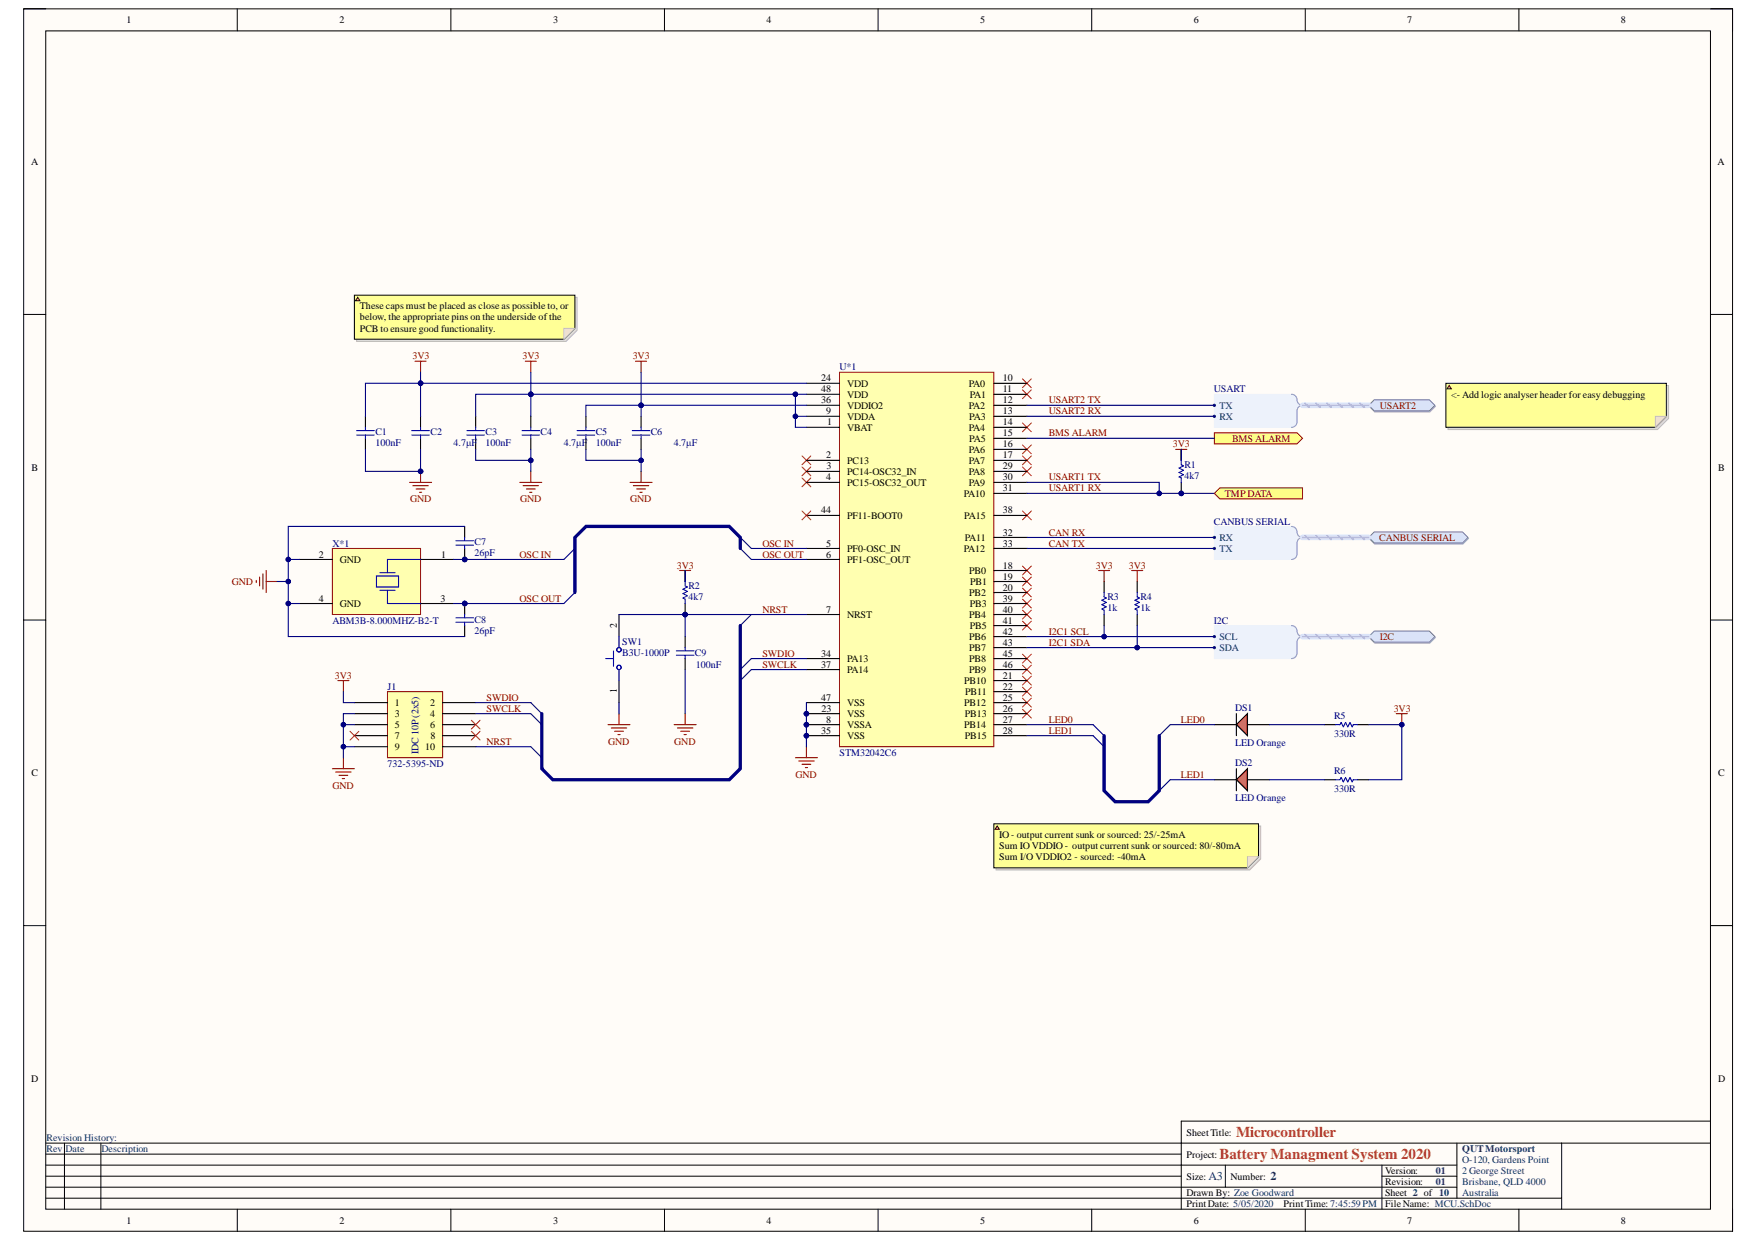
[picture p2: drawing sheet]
<svg xmlns="http://www.w3.org/2000/svg" width="297mm" height="210mm" viewBox="0 0 297 210" stroke-linecap="round" stroke-linejoin="round" font-family="sans-serif">
<defs><g id="words">
<g font-size="2.5" fill="#cc4125">
<text x="206.2" y="196">Battery Managment System 2020</text>
<text x="209" y="192.3">Microcontroller</text>
</g>
<g font-size="2" fill="#073763">
<text x="204.3" y="199.6">A3</text>
<text x="214.8" y="199.6">2</text>
</g>
<g font-size="1.7">
<text x="21.4" y="3.9">1</text>
<text x="57.4" y="3.9">2</text>
<text x="93.5" y="3.9">3</text>
<text x="129.6" y="3.9">4</text>
<text x="165.7" y="3.9">5</text>
<text x="201.9" y="3.9">6</text>
<text x="237.9" y="3.9">7</text>
<text x="274" y="3.9">8</text>
<text x="5.2" y="27.9">A</text>
<text x="290.4" y="27.9">A</text>
<text x="60.9" y="52.3">These caps must be placed as close as possible to, or</text>
<text x="60.9" y="54.2">below, the appropriate pins on the underside ofthe</text>
<text x="60.9" y="56.1">PCB to ensure good functionality.</text>
<text x="138.8" y="64.4">24</text>
<text x="143.2" y="65.4">VDD</text>
<text x="163.8" y="65.4">PA0</text>
<text x="169.5" y="64.4">10</text>
<text x="138.8" y="68.2">36</text>
<text x="138.8" y="66.3">48</text>
<text x="139.6" y="70">9</text>
<text x="139.8" y="71.9">1</text>
<text x="143.2" y="71">VDDA</text>
<text x="143.2" y="69.1">VDDIO2</text>
<text x="143.2" y="67.2">VDD</text>
<text x="163.8" y="69.1">PA2</text>
<text x="163.9" y="71">PA3</text>
<text x="163.9" y="67.2">PA1</text>
<text x="169.5" y="66.3">11</text>
<text x="169.5" y="68.2">12</text>
<text x="169.5" y="70">13</text>
<text x="169.5" y="71.9">14</text>
<text x="245.4" y="67.2">&lt;- Add logic analyser header for easy debugging</text>
<text x="139.6" y="77.5">2</text>
<text x="143.2" y="72.8">VBAT</text>
<text x="163.8" y="72.8">PA4</text>
<text x="163.8" y="76.5">PA6</text>
<text x="163.9" y="74.7">PA5</text>
<text x="169.5" y="73.7">15</text>
<text x="169.5" y="75.6">16</text>
<text x="169.5" y="77.5">17</text>
<text x="5.3" y="79.6">B</text>
<text x="139.6" y="81.2">4</text>
<text x="139.7" y="79.3">3</text>
<text x="143.2" y="78.4">PC13</text>
<text x="143.2" y="80.3">PC14-OSC32_IN</text>
<text x="143.2" y="82.1">PC15-OSC32_OUT</text>
<text x="162.9" y="84">PA10</text>
<text x="163.8" y="80.3">PA8</text>
<text x="163.8" y="82.1">PA9</text>
<text x="163.8" y="78.4">PA7</text>
<text x="169.5" y="79.3">29</text>
<text x="169.5" y="81.2">30</text>
<text x="169.5" y="83.1">31</text>
<text x="290.5" y="79.6">B</text>
<text x="138.8" y="86.8">44</text>
<text x="143.2" y="87.8">PF11-BOOT0</text>
<text x="163" y="87.8">PA15</text>
<text x="169.5" y="86.8">38</text>
<text x="53.9" y="94.3">2</text>
<text x="57.5" y="95.2">GND</text>
<text x="74.6" y="94.3">1</text>
<text x="139.6" y="92.4">5</text>
<text x="139.6" y="94.3">6</text>
<text x="143.2" y="93.4">PF0-OSC_IN</text>
<text x="143.2" y="95.2">PF1-OSC_OUT</text>
<text x="162.9" y="93.4">PA12</text>
<text x="163.1" y="91.5">PA11</text>
<text x="169.5" y="90.6">32</text>
<text x="169.5" y="92.4">33</text>
<text x="53.9" y="101.7">4</text>
<text x="74.5" y="101.7">3</text>
<text x="163.9" y="97.1">PB0</text>
<text x="163.9" y="100.8">PB2</text>
<text x="164" y="99">PB1</text>
<text x="169.5" y="101.7">39</text>
<text x="169.5" y="96.2">18</text>
<text x="169.5" y="98">19</text>
<text x="169.5" y="99.9">20</text>
<text x="57.5" y="102.7">GND</text>
<text x="104.3" y="106.1" transform="rotate(-90 104.3 106.1)">2</text>
<text x="139.6" y="103.6">7</text>
<text x="143.2" y="104.5">NRST</text>
<text x="163.9" y="104.5">PB4</text>
<text x="163.9" y="102.7">PB3</text>
<text x="163.9" y="106.4">PB5</text>
<text x="169.5" y="103.6">40</text>
<text x="169.5" y="105.5">41</text>
<text x="169.5" y="107.3">42</text>
<text x="138.8" y="111">34</text>
<text x="138.8" y="112.9">37</text>
<text x="143.2" y="112">PA13</text>
<text x="143.2" y="113.8">PA14</text>
<text x="163.9" y="108.3">PB6</text>
<text x="163.9" y="110.1">PB7</text>
<text x="163.9" y="112">PB8</text>
<text x="163.9" y="113.8">PB9</text>
<text x="169.5" y="109.2">43</text>
<text x="169.5" y="111">45</text>
<text x="169.5" y="112.9">46</text>
<text x="66.8" y="119.4">1</text>
<text x="72.7" y="119.4">2</text>
<text x="104.3" y="117.2" transform="rotate(-90 104.3 117.2)">1</text>
<text x="138.8" y="118.5">47</text>
<text x="143.2" y="119.4">VSS</text>
<text x="163" y="119.4">PB12</text>
<text x="163" y="115.7">PB10</text>
<text x="163.2" y="117.6">PB11</text>
<text x="169.5" y="118.5">25</text>
<text x="169.5" y="114.8">21</text>
<text x="169.5" y="116.6">22</text>
<text x="66.8" y="121.3">3</text>
<text x="66.8" y="123.1">5</text>
<text x="66.8" y="125">7</text>
<text x="72.7" y="121.3">4</text>
<text x="72.7" y="123.1">6</text>
<text x="72.8" y="125">8</text>
<text x="138.8" y="124.1">35</text>
<text x="138.9" y="120.3">23</text>
<text x="139.6" y="122.2">8</text>
<text x="143.2" y="123.1">VSSA</text>
<text x="143.2" y="121.3">VSS</text>
<text x="143.2" y="125">VSS</text>
<text x="163" y="123.1">PB14</text>
<text x="163.1" y="121.3">PB13</text>
<text x="163.1" y="125">PB15</text>
<text x="169.5" y="120.3">26</text>
<text x="169.5" y="122.2">27</text>
<text x="169.5" y="124.1">28</text>
<text x="5.3" y="131.3">C</text>
<text x="66.8" y="126.9">9</text>
<text x="71.9" y="126.9">10</text>
<text x="290.5" y="131.3">C</text>
<text x="168.9" y="141.7">IO - output current sunk or sourced: 25/-25mA</text>
<text x="168.9" y="143.6">Sum IO VDDIO - output current sunk or sourced: 80/-80mA</text>
<text x="168.9" y="145.5">Sum I/O VDDIO2 - sourced: -40mA</text>
<text x="5.2" y="182.9">D</text>
<text x="290.5" y="182.9">D</text>
<text x="200.6" y="195.8">Project:</text>
<text x="200.6" y="192.1">SheetTitle:</text>
<text x="200.6" y="199.5">Size:</text>
<text x="200.6" y="202.3">Drawn By: Zoe Goodward</text>
<text x="208" y="199.5">Number:</text>
<text x="234.2" y="200.4">Revision:</text>
<text x="234.2" y="202.3">Sheet 2 of 10</text>
<text x="234.2" y="198.6">Version:</text>
<text x="21.4" y="207">1</text>
<text x="57.4" y="207">2</text>
<text x="93.5" y="207">3</text>
<text x="129.6" y="207">4</text>
<text x="165.7" y="207">5</text>
<text x="200.6" y="204.2">PrintDate: 5/05/2020</text>
<text x="201.9" y="207">6</text>
<text x="217" y="204.2">PrintTime: 7:45:59 PM</text>
<text x="234.2" y="204.2">FileName: MCU.SchDoc</text>
<text x="237.9" y="207">7</text>
<text x="274" y="207">8</text>
</g>
<g font-size="1.7" fill="#800000">
<text x="69.7" y="60.7">3V3</text>
<text x="88.4" y="60.7">3V3</text>
<text x="107" y="60.7">3V3</text>
<text x="177.3" y="68.2">USART2 TX</text>
<text x="177.3" y="70">USART2 RX</text>
<text x="233.2" y="69.1">USART2</text>
<text x="177.3" y="73.7">BMS ALARM</text>
<text x="198.3" y="75.6">3V3</text>
<text x="208.3" y="74.7">BMS ALARM</text>
<text x="177.3" y="81.2">USART1 TX</text>
<text x="177.3" y="83.1">USART1 RX</text>
<text x="207.1" y="84">TMP DATA</text>
<text x="69.3" y="84.9">GND</text>
<text x="87.9" y="84.9">GND</text>
<text x="106.6" y="84.9">GND</text>
<text x="87.8" y="94.3">OSC IN</text>
<text x="128.9" y="92.4">OSC IN</text>
<text x="128.9" y="94.3">OSC OUT</text>
<text x="177.3" y="90.6">CAN RX</text>
<text x="177.3" y="92.4">CAN TX</text>
<text x="233.2" y="91.5">CANBUS SERIAL</text>
<text x="39.2" y="99">GND</text>
<text x="87.8" y="101.7">OSC OUT</text>
<text x="114.4" y="96.2">3V3</text>
<text x="185.3" y="96.2">3V3</text>
<text x="190.8" y="96.2">3V3</text>
<text x="128.9" y="103.6">NRST</text>
<text x="177.3" y="107.3">I2C1 SCL</text>
<text x="128.9" y="111">SWDIO</text>
<text x="128.9" y="112.9">SWCLK</text>
<text x="177.3" y="109.2">I2C1 SDA</text>
<text x="233.2" y="108.3">I2C</text>
<text x="56.6" y="114.8">3V3</text>
<text x="82.3" y="118.5">SWDIO</text>
<text x="82.3" y="125.9">NRST</text>
<text x="82.3" y="120.3">SWCLK</text>
<text x="102.8" y="125.9">GND</text>
<text x="114" y="125.9">GND</text>
<text x="177.3" y="122.2">LED0</text>
<text x="177.3" y="124.1">LED1</text>
<text x="199.7" y="122.2">LED0</text>
<text x="235.6" y="120.3">3V3</text>
<text x="134.5" y="131.5">GND</text>
<text x="199.7" y="131.5">LED1</text>
<text x="56.2" y="133.4">GND</text>
</g>
<g font-size="1.7" fill="#000080">
<text x="141.9" y="62.6">U*1</text>
<text x="205.2" y="66.3">USART</text>
<text x="63.5" y="73.6">C1</text>
<text x="63.5" y="75.4">100nF</text>
<text x="72.8" y="73.6">C2</text>
<text x="76.7" y="75.4">4.7μF</text>
<text x="82.1" y="73.6">C3</text>
<text x="82.1" y="75.4">100nF</text>
<text x="91.4" y="73.6">C4</text>
<text x="95.3" y="75.4">4.7μF</text>
<text x="100.7" y="73.6">C5</text>
<text x="100.7" y="75.4">100nF</text>
<text x="110" y="73.6">C6</text>
<text x="113.9" y="75.4">4.7μF</text>
<text x="200.2" y="79.2">R1</text>
<text x="200.2" y="81">4k7</text>
<text x="205.2" y="88.7">CANBUS SERIAL</text>
<text x="56.2" y="92.4">X*1</text>
<text x="80.2" y="92.2">C7</text>
<text x="80.2" y="94">26pF</text>
<text x="116.4" y="99.6">R2</text>
<text x="116.4" y="101.5">4k7</text>
<text x="187.2" y="101.5">R3</text>
<text x="192.8" y="101.5">R4</text>
<text x="56.2" y="105.5">ABM3B-8.000MHZ-B2-T</text>
<text x="80.2" y="105.3">C8</text>
<text x="80.2" y="107.2">26pF</text>
<text x="187.2" y="103.3">1k</text>
<text x="192.8" y="103.3">1k</text>
<text x="205.2" y="105.5">I2C</text>
<text x="105.2" y="109">SW1</text>
<text x="105.2" y="110.9">B3U-1000P</text>
<text x="117.5" y="110.9">C9</text>
<text x="117.6" y="112.9">100nF</text>
<text x="65.5" y="116.6">J1</text>
<text x="208.8" y="120.2">DS1</text>
<text x="225.5" y="121.6">R5</text>
<text x="225.5" y="124.7">330R</text>
<text x="65.5" y="129.7">732-5395-ND</text>
<text x="70.8" y="127.5" transform="rotate(-90 70.8 127.5)">IDC 10P (2x5)</text>
<text x="141.9" y="127.8">STM32042C6</text>
<text x="208.8" y="129.5">DS2</text>
<text x="208.8" y="126.1">LED Orange</text>
<text x="225.5" y="130.9">R6</text>
<text x="208.8" y="135.4">LED Orange</text>
<text x="225.5" y="134">330R</text>
</g>
<g font-size="1.7" fill="#003a70">
<text x="206.2" y="69.1">TX</text>
<text x="206.2" y="71">RX</text>
<text x="206.2" y="91.5">RX</text>
<text x="206.2" y="93.4">TX</text>
<text x="206.2" y="108.3">SCL</text>
<text x="206.2" y="110.1">SDA</text>
</g>
<g font-size="1.7" fill="#073763">
<text x="7.9" y="194.9">Rev</text>
<text x="7.9" y="193">Revision History:</text>
<text x="11.1" y="194.9">Date</text>
<text x="17.2" y="194.9">Description</text>
<text x="247.2" y="194.9">QUTMotorsport</text>
<text x="247.2" y="196.7">O-120, Gardens Point</text>
<text x="242.7" y="200.4">01</text>
<text x="242.7" y="198.6">01</text>
<text x="247.2" y="198.6">2 George Street</text>
<text x="247.2" y="200.4">Brisbane, QLD 4000</text>
<text x="247.2" y="202.3">Australia</text>
</g>
</g></defs>
<path d="M4 1.5h288.9v206.8h-288.9z" fill-rule="evenodd" fill="#fffcf8"/>
<path d="M4 1.5h288.9v206.8h-288.9z" fill="none" stroke="#000" stroke-width=".17"/>
<path d="M7.7 5.2h281.5v199.3h-281.5z" fill-rule="evenodd" fill="#fffcf8"/>
<g fill="none" stroke="#000" stroke-width=".17">
<path d="M4 1.5h3.7M7.7 5.2h281.5v199.3h-281.5zM40.1 1.5v3.7M76.2 1.5v3.7M112.3 1.5v3.7M148.4 1.5v3.7M184.6 1.5v3.7M220.7 1.5v3.7M256.8 1.5v3.7M289.2 1.5h3.7v3.7M4 53.2h3.7M289.2 53.2h3.7"/>
<path d="M4 104.9h3.7M289.2 104.9h3.7M4 156.6h3.7M289.2 156.6h3.7M7.7 193.3h281.5M7.7 197.1h238.6M7.7 195.2h192M7.7 198.9h192M10.9 193.3v11.2M17.1 193.3v11.2M207.2 197.1v3.7M233.6 197.1v7.4"/>
<path d="M233.6 198.9h12.7M246.3 193.3v9.4M264 193.3v11.2M289.2 189.6h-89.5v14.9M7.7 202.7h256.3M7.7 200.8h238.6M40.1 204.5v3.8M76.2 204.5v3.8M112.3 204.5v3.8M148.4 204.5v3.8M184.6 204.5v3.8M220.7 204.5v3.8"/>
<path d="M256.8 204.5v3.8M292.9 204.5v3.8"/>
</g>
<path d="M65.5 117h9.3v11.2h-9.3z" fill-rule="evenodd" fill="#ffffb0"/>
<path d="M65.5 117h9.3v11.2h-9.3z" fill="none" stroke="#800000" stroke-width=".17"/>
<path d="M59.9 118.8h5.6M74.8 118.8h5.6M59.9 120.7h5.6M59.9 122.6h5.6M59.9 124.4h5.6M59.9 126.3h5.6M74.8 120.7h5.6M74.8 122.6h5.6M74.8 124.4h5.6M74.8 126.3h5.6" fill="none" stroke="#000" stroke-width=".19"/>
<path d="M59.2 123.7l1.5 1.5M60.7 123.7l-1.5 1.5M79.7 121.8l1.5 1.5M79.7 123.7l1.5 1.5M81.2 121.8l-1.5 1.5M81.2 123.7l-1.5 1.5" fill="none" stroke="#f00" stroke-width=".17"/>
<path d="M57.1 115.1h1.9M58.1 115.1v1.9M56.2 130h3.7M56.7 130.6h2.7M57.3 131.1h1.5M57.9 131.7h.3M58.1 128.2v1.8" fill="none" stroke="#800000" stroke-width=".19"/>
<path d="M205.3 105.8h13a.96 .96 0 0 1 1 1.2l.2 .4 .5 .3-.5 .3-.2 .4v2.1l-.1 .4-.4 .4-.5 .1h-13z" fill-rule="evenodd" fill="#edf2fb"/>
<path d="M205.3 105.8h13a.96 .96 0 0 1 1 1.2l.2 .4 .5 .3-.5 .3-.2 .4v2.1l-.1 .4-.4 .4-.5 .1h-13z" fill="none" stroke="#edf2fb" stroke-width=".17"/>
<path d="M218.3 105.8a1.08 1.08 0 0 1 1 1.3l.5 .5 .4 .1a.93 .93 0 0 0-.9 .9v1.9a.93 .93 0 0 1-1 .9" fill="none" stroke="#8f9ec9" stroke-width=".19"/>
<circle cx="205.3" cy="107.7" r=".19" fill="#003a70"/>
<circle cx="205.3" cy="107.7" r=".19" fill="none" stroke="#003a70" stroke-width=".17"/>
<circle cx="205.3" cy="109.5" r=".19" fill="#003a70"/>
<circle cx="205.3" cy="109.5" r=".19" fill="none" stroke="#003a70" stroke-width=".17"/>
<path d="M231.5 107.9l.9-1h9.3l1 1-1 .9h-9.3z" fill-rule="evenodd" fill="#bac0ca"/>
<path d="M231.5 107.9l.9-1h9.3l1 1-1 .9h-9.3z" fill="none" stroke="#a6acb6" stroke-width=".17"/>
<path d="M231.4 107.7l.9-1h9.3l1 1-1 .9h-9.3z" fill-rule="evenodd" fill="#d5e4ff"/>
<path d="M231.4 107.7l.9-1h9.3l1 1-1 .9h-9.3z" fill="none" stroke="#71809b" stroke-width=".17"/>
<path d="M192.3 98.4v1.8M192.3 103.9v1.9" fill="none" stroke="#000" stroke-width=".19"/>
<path d="M192.3 100.2v.8l.3 .1-.7 .4 .7 .4-.7 .4 .7 .3-.7 .4 .4 .2v.7" fill="none" stroke="#00f" stroke-width=".19"/>
<path d="M191.3 96.5h1.9M192.3 96.5v1.9" fill="none" stroke="#800000" stroke-width=".19"/>
<path d="M205.3 73.2h14l.9 .9-.9 1h-14z" fill-rule="evenodd" fill="#ffff80"/>
<path d="M205.3 73.2h14l.9 .9-.9 1h-14z" fill="none" stroke="#800000" stroke-width=".17"/>
<path d="M205.3 89h13a.96 .96 0 0 1 1 1.2l.2 .4 .5 .3-.5 .3-.2 .4v2.1l-.1 .5-.4 .3-.5 .1h-13z" fill-rule="evenodd" fill="#edf2fb"/>
<path d="M205.3 89h13a.96 .96 0 0 1 1 1.2l.2 .4 .5 .3-.5 .3-.2 .4v2.1l-.1 .5-.4 .3-.5 .1h-13z" fill="none" stroke="#edf2fb" stroke-width=".17"/>
<path d="M218.3 89a1.08 1.08 0 0 1 1 1.3l.5 .5 .4 .1a.94 .94 0 0 0-.9 .9v1.9a.93 .93 0 0 1-1 .9" fill="none" stroke="#8f9ec9" stroke-width=".19"/>
<circle cx="205.3" cy="90.9" r=".19" fill="#003a70"/>
<circle cx="205.3" cy="90.9" r=".19" fill="none" stroke="#003a70" stroke-width=".17"/>
<circle cx="205.3" cy="92.8" r=".19" fill="#003a70"/>
<circle cx="205.3" cy="92.8" r=".19" fill="none" stroke="#003a70" stroke-width=".17"/>
<path d="M231.5 91.1l.9-.9h14.9l1 .9-1 .9h-14.9z" fill-rule="evenodd" fill="#bac0ca"/>
<path d="M231.5 91.1l.9-.9h14.9l1 .9-1 .9h-14.9z" fill="none" stroke="#a6acb6" stroke-width=".17"/>
<path d="M231.4 90.9l.9-.9h14.9l1 .9-1 .9h-14.9z" fill-rule="evenodd" fill="#d5e4ff"/>
<path d="M231.4 90.9l.9-.9h14.9l1 .9-1 .9h-14.9z" fill="none" stroke="#71809b" stroke-width=".17"/>
<path d="M186.7 98.4v1.8M186.7 103.9v1.9" fill="none" stroke="#000" stroke-width=".19"/>
<path d="M186.7 100.2v.8l.3 .1-.7 .4 .7 .4-.7 .4 .7 .3-.7 .4 .4 .2v.7" fill="none" stroke="#00f" stroke-width=".19"/>
<path d="M185.7 96.5h1.9M186.7 96.5v1.9" fill="none" stroke="#800000" stroke-width=".19"/>
<path d="M205.3 66.7h13a.96 .96 0 0 1 1 1.2l.2 .3 .5 .4-.5 .3-.2 .4v2l-.1 .5-.4 .4-.5 .1h-13z" fill-rule="evenodd" fill="#edf2fb"/>
<path d="M205.3 66.7h13a.96 .96 0 0 1 1 1.2l.2 .3 .5 .4-.5 .3-.2 .4v2l-.1 .5-.4 .4-.5 .1h-13z" fill="none" stroke="#edf2fb" stroke-width=".17"/>
<path d="M218.3 66.7a1.08 1.08 0 0 1 1 1.3l.5 .5 .4 .1a.93 .93 0 0 0-.9 .9v1.8a.93 .93 0 0 1-1 1" fill="none" stroke="#8f9ec9" stroke-width=".19"/>
<circle cx="205.3" cy="68.6" r=".19" fill="#003a70"/>
<circle cx="205.3" cy="68.6" r=".19" fill="none" stroke="#003a70" stroke-width=".17"/>
<circle cx="205.3" cy="70.4" r=".19" fill="#003a70"/>
<circle cx="205.3" cy="70.4" r=".19" fill="none" stroke="#003a70" stroke-width=".17"/>
<path d="M232.4 67.8h9.3l1 .9-1 1h-9.3l-.9-1z" fill-rule="evenodd" fill="#bac0ca"/>
<path d="M232.4 67.8h9.3l1 .9-1 1h-9.3l-.9-1z" fill="none" stroke="#a6acb6" stroke-width=".17"/>
<path d="M231.4 68.6l.9-1h9.3l1 1-1 .9h-9.3z" fill-rule="evenodd" fill="#d5e4ff"/>
<path d="M231.4 68.6l.9-1h9.3l1 1-1 .9h-9.3z" fill="none" stroke="#71809b" stroke-width=".17"/>
<path d="M205.3 131.9h3.7M209 130v3.7M210.9 131.9h3.7" fill="none" stroke="#000" stroke-width=".19"/>
<path d="M209 131.9l1.9-1.9v3.7z" fill="#f90"/>
<path d="M205.3 122.6h3.7M209 131.9l1.9-1.9v3.7zM209 120.7v3.7M210.9 122.6h3.7" fill="none" stroke="#000" stroke-width=".19"/>
<path d="M209 122.6l1.9-1.9v3.7z" fill="#f90"/>
<path d="M209 122.6l1.9-1.9v3.7zM223.9 122.6h1.9M223.9 131.9h1.9M229.5 122.6h1.9M229.5 131.9h1.9" fill="none" stroke="#000" stroke-width=".19"/>
<path d="M225.8 122.6h.7l.2-.4 .4 .7 .4-.7 .4 .7 .3-.7 .4 .7 .2-.3h.7M225.8 131.9h.7l.2-.4 .4 .8 .4-.8 .4 .8 .3-.8 .4 .8 .2-.4h.7" fill="none" stroke="#00f" stroke-width=".19"/>
<path d="M184.8 122.6l1.9 1.8M184.8 124.4l1.9 1.9" fill="none" stroke="#000080" stroke-width=".19"/>
<path d="M236.1 120.7h1.8M237 120.7v1.9" fill="none" stroke="#800000" stroke-width=".19"/>
<circle cx="237" cy="122.6" r=".37" fill="#000080"/>
<circle cx="237" cy="122.6" r=".37" fill="none" stroke="#000080" stroke-width=".17"/>
<path d="M197.8 122.6l-1.8 1.8M197.8 131.9l-1.8 1.8" fill="none" stroke="#000080" stroke-width=".19"/>
<g fill="none" stroke="#f00" stroke-width=".17">
<path d="M172.9 64.1l1.5 1.5M172.9 65.9l1.5 1.5M172.9 71.5l1.5 1.5M172.9 75.3l1.5 1.4M172.9 77.1l1.5 1.5M172.9 79l1.5 1.5M174.4 64.1l-1.5 1.5M174.4 65.9l-1.5 1.5M174.4 71.5l-1.5 1.5M174.4 75.3l-1.5 1.4M174.4 77.1l-1.5 1.5M174.4 79l-1.5 1.5"/>
<path d="M172.9 86.4l1.5 1.5M172.9 95.7l1.5 1.5M172.9 97.6l1.5 1.5M172.9 99.5l1.5 1.5M174.4 86.4l-1.5 1.5M174.4 95.7l-1.5 1.5M174.4 97.6l-1.5 1.5M174.4 99.5l-1.5 1.5M172.9 101.3l1.5 1.5M172.9 103.2l1.5 1.5M172.9 105.1l1.5 1.5M172.9 110.7l1.5 1.4"/>
<path d="M172.9 112.5l1.5 1.5M172.9 114.4l1.5 1.5M172.9 116.2l1.5 1.5M172.9 118.1l1.5 1.5M172.9 120l1.5 1.4M174.4 101.3l-1.5 1.5M174.4 103.2l-1.5 1.5M174.4 105.1l-1.5 1.5M174.4 110.7l-1.5 1.4M174.4 112.5l-1.5 1.5M174.4 114.4l-1.5 1.5M174.4 116.2l-1.5 1.5"/>
<path d="M174.4 118.1l-1.5 1.5M174.4 120l-1.5 1.4"/>
</g>
<path d="M104.6 103.9v3.8M104.6 115.1v3.7M115.8 107.7v1.8M115.8 111.4v1.9" fill="none" stroke="#000" stroke-width=".19"/>
<g fill="none" stroke="#00f" stroke-width=".19">
<path d="M102.4 111.4h1.3M103.7 110.1v2.6M104.6 107.7v1.8M104.6 113.3v1.8M114.3 110.1h3M114.3 110.8h3M115.8 109.5v.6M115.8 110.8v.6"/>
<circle cx="104.6" cy="109.9" r=".37"/>
<circle cx="104.6" cy="112.9" r=".37"/>
</g>
<path d="M114.9 96.5h1.9M115.8 96.5v1.9M114 122.6h3.7M114.5 123.1h2.6M115.1 123.7h1.5M115.6 124.2h.4M115.8 120.7v1.9" fill="none" stroke="#800000" stroke-width=".19"/>
<circle cx="115.8" cy="103.9" r=".37" fill="#000080"/>
<circle cx="115.8" cy="103.9" r=".37" fill="none" stroke="#000080" stroke-width=".17"/>
<path d="M115.8 96.5v1.9M115.8 102.1v1.8" fill="none" stroke="#000" stroke-width=".19"/>
<circle cx="115.8" cy="103.9" r=".37" fill="#000080"/>
<circle cx="115.8" cy="103.9" r=".37" fill="none" stroke="#000080" stroke-width=".17"/>
<g fill="none" stroke="#00f" stroke-width=".19">
<path d="M60.3 72.8h3M60.3 73.6h3M61.8 72.3v.5M61.8 73.6v.5M69.6 72.8h3M69.6 73.6h3M71.1 72.3v.5M71.1 73.6v.5M78.9 72.8h3M78.9 73.6h3M80.4 72.3v.5M80.4 73.6v.5"/>
<path d="M88.2 72.8h3M88.2 73.6h3M89.7 72.3v.5M89.7 73.6v.5M115.8 98.4v.7l.4 .2-.7 .4 .7 .3-.7 .4 .7 .4-.7 .3 .3 .2v.8"/>
</g>
<g fill="none" stroke="#800000" stroke-width=".19">
<path d="M71.1 79.7v1.9M89.7 79.7v1.9M69.2 81.6h3.8M69.8 82.2h2.6M70.4 82.7h1.4M70.9 83.3h.4M87.9 81.6h3.7M88.4 82.2h2.6M89 82.7h1.5M89.6 83.3h.3M102.8 122.6h3.7M103.3 123.1h2.7"/>
<path d="M103.9 123.7h1.5M104.5 124.2h.3M104.6 120.7v1.9"/>
</g>
<path d="M61.8 70.4v1.9M61.8 74.1v1.9M71.1 70.4v1.9M71.1 74.1v1.9M80.4 70.4v1.9M80.4 74.1v1.9M89.7 70.4v1.9M89.7 74.1v1.9" fill="none" stroke="#000" stroke-width=".19"/>
<circle cx="71.1" cy="79.7" r=".37" fill="#000080"/>
<circle cx="71.1" cy="79.7" r=".37" fill="none" stroke="#000080" stroke-width=".17"/>
<g fill="none" stroke="#800000" stroke-width=".19">
<path d="M70.2 61.1h1.8M71.1 61.1v1.9M88.8 61.1h1.9M89.7 61.1v1.9M107.4 61.1h1.9M108.4 61.1v1.9M108.4 79.7v1.9M106.5 81.6h3.7M107.1 82.2h2.6M107.6 82.7h1.5M108.2 83.3h.4M134.5 128.2h3.7"/>
<path d="M135 128.7h2.6M135.6 129.3h1.5M136.1 129.8h.4M136.3 126.3v1.9"/>
</g>
<path d="M99.1 70.4v1.9M99.1 74.1v1.9M108.4 70.4v1.9M108.4 74.1v1.9" fill="none" stroke="#000" stroke-width=".19"/>
<path d="M97.6 72.8h2.9M97.6 73.6h2.9M99.1 72.3v.5M99.1 73.6v.5M106.9 72.8h3M106.9 73.6h3M108.4 72.3v.5M108.4 73.6v.5" fill="none" stroke="#00f" stroke-width=".19"/>
<path d="M135.6 77.1l1.5 1.5M135.6 79l1.5 1.5M137.1 77.1l-1.5 1.5M137.1 79l-1.5 1.5M135.6 80.8l1.5 1.5M137.1 80.8l-1.5 1.5" fill="none" stroke="#f00" stroke-width=".17"/>
<path d="M89.7 118.8l1.9 1.9M127 103.9l-1.8 1.9M127 111.4l-1.8 1.9M127 113.3l-1.8 1.8M89.7 120.7l1.9 1.9M89.7 126.3l1.9 1.9" fill="none" stroke="#000080" stroke-width=".19"/>
<path d="M56.2 92.8h14.9v11.1h-14.9z" fill-rule="evenodd" fill="#ffffb0"/>
<path d="M56.2 92.8h14.9v11.1h-14.9z" fill="none" stroke="#800000" stroke-width=".17"/>
<path d="M50.6 94.6h5.6M71.1 94.6h5.6M50.6 102.1h5.6M71.1 102.1h5.6" fill="none" stroke="#000" stroke-width=".19"/>
<path d="M63.6 97.4h3.8v1.9h-3.8zM64.2 99.8h2.6M64.2 96.9h2.6M65.5 99.8v2.3h5.6M71.1 94.6h-5.6v2.3" fill="none" stroke="#00f" stroke-width=".19"/>
<circle cx="78.6" cy="102.1" r=".37" fill="#000080"/>
<circle cx="78.6" cy="102.1" r=".37" fill="none" stroke="#000080" stroke-width=".17"/>
<path d="M78.6 102.1v1.8" fill="none" stroke="#000" stroke-width=".19"/>
<circle cx="78.6" cy="102.1" r=".37" fill="#000080"/>
<circle cx="78.6" cy="102.1" r=".37" fill="none" stroke="#000080" stroke-width=".17"/>
<path d="M78.6 105.8v1.9" fill="none" stroke="#000" stroke-width=".19"/>
<path d="M77.1 105.2h2.9M77.1 104.5h2.9M78.6 103.9v.6M78.6 105.2v.6" fill="none" stroke="#00f" stroke-width=".19"/>
<circle cx="136.3" cy="122.6" r=".37" fill="#000080"/>
<circle cx="136.3" cy="122.6" r=".37" fill="none" stroke="#000080" stroke-width=".17"/>
<circle cx="136.3" cy="120.7" r=".37" fill="#000080"/>
<circle cx="136.3" cy="120.7" r=".37" fill="none" stroke="#000080" stroke-width=".17"/>
<circle cx="136.3" cy="124.4" r=".37" fill="#000080"/>
<circle cx="136.3" cy="124.4" r=".37" fill="none" stroke="#000080" stroke-width=".17"/>
<path d="M141.9 63h26.1v63.3h-26.1z" fill-rule="evenodd" fill="#ffffb0"/>
<path d="M141.9 63h26.1v63.3h-26.1z" fill="none" stroke="#800000" stroke-width=".17"/>
<g fill="none" stroke="#000" stroke-width=".19">
<path d="M136.3 79.7h5.6M136.3 77.9h5.6M136.3 72.3h5.6M168 79.7h5.6M168 77.9h5.6M168 64.8h5.6M168 66.7h5.6M168 68.6h5.6M168 70.4h5.6M168 72.3h5.6M168 74.1h5.6M168 76h5.6"/>
<path d="M136.3 81.6h5.6M136.3 92.8h5.6M136.3 87.2h5.6M136.3 94.6h5.6M168 81.6h5.6M168 83.5h5.6M168 90.9h5.6M168 92.8h5.6M168 87.2h5.6M168 96.5h5.6M168 98.4h5.6M136.3 111.4h5.6"/>
<path d="M136.3 113.3h5.6M136.3 103.9h5.6M168 118.8h5.6M168 111.4h5.6M168 113.3h5.6M168 102.1h5.6M168 103.9h5.6M168 105.8h5.6M168 107.7h5.6M168 109.5h5.6M168 100.2h5.6M168 115.1h5.6"/>
<path d="M168 117h5.6M136.3 122.6h5.6M168 120.7h5.6M168 122.6h5.6M168 124.4h5.6"/>
</g>
<circle cx="136.3" cy="122.6" r=".37" fill="#000080"/>
<circle cx="136.3" cy="122.6" r=".37" fill="none" stroke="#000080" stroke-width=".17"/>
<path d="M136.3 70.4h5.6M136.3 120.7h5.6" fill="none" stroke="#000" stroke-width=".19"/>
<circle cx="136.3" cy="120.7" r=".37" fill="#000080"/>
<circle cx="136.3" cy="120.7" r=".37" fill="none" stroke="#000080" stroke-width=".17"/>
<path d="M136.3 64.8h5.6M136.3 124.4h5.6" fill="none" stroke="#000" stroke-width=".19"/>
<circle cx="136.3" cy="124.4" r=".37" fill="#000080"/>
<circle cx="136.3" cy="124.4" r=".37" fill="none" stroke="#000080" stroke-width=".17"/>
<path d="M136.3 68.6h5.6M136.3 66.7h5.6M136.3 118.8h5.6" fill="none" stroke="#000" stroke-width=".19"/>
<path d="M125.2 92.8l1.8 1.8M125.2 90.9l1.8 1.9" fill="none" stroke="#000080" stroke-width=".19"/>
<circle cx="78.6" cy="94.6" r=".37" fill="#000080"/>
<circle cx="78.6" cy="94.6" r=".37" fill="none" stroke="#000080" stroke-width=".17"/>
<path d="M78.6 89v1.9M78.6 92.8v1.8" fill="none" stroke="#000" stroke-width=".19"/>
<circle cx="78.6" cy="94.6" r=".37" fill="#000080"/>
<circle cx="78.6" cy="94.6" r=".37" fill="none" stroke="#000080" stroke-width=".17"/>
<path d="M77.1 92.2h2.9M77.1 91.5h2.9M78.6 90.9v.6M78.6 92.2v.6" fill="none" stroke="#00f" stroke-width=".19"/>
<path d="M198.8 76h1.8M199.7 76v1.9M43.3 98.2v.3M43.9 97.6v1.5M44.4 97.1v2.6M45 96.5v3.7M45 98.4h1.9" fill="none" stroke="#800000" stroke-width=".19"/>
<path d="M97.2 92.8l-1.9 1.8M97.2 100.2l-1.9 1.9" fill="none" stroke="#000080" stroke-width=".19"/>
<path d="M135.6 86.4l1.5 1.5M137.1 86.4l-1.5 1.5" fill="none" stroke="#f00" stroke-width=".17"/>
<path d="M125.2 92.8v-1.9l-1.9-1.9h-24.2l-1.9 1.9v9.3" fill="none" stroke="#000080" stroke-width=".56"/>
<path d="M220.2 90.9h11.2" fill="none" stroke="#cbdaff" stroke-width=".93"/>
<path d="M220.6 90.6l.7 .6M222.4 90.6l.8 .6M224.3 90.6l.8 .6M226.2 90.6l.7 .6M228 90.6l.8 .6M229.9 90.6l.7 .6" fill="none" stroke="#adbce7" stroke-width=".28"/>
<path d="M220.2 90.9h11.2" fill="none" stroke="#adbce7" stroke-width=".19"/>
<circle cx="199.7" cy="83.5" r=".37" fill="#000080"/>
<circle cx="199.7" cy="83.5" r=".37" fill="none" stroke="#000080" stroke-width=".17"/>
<path d="M199.7 76v1.9M199.7 81.6v1.9" fill="none" stroke="#000" stroke-width=".19"/>
<circle cx="199.7" cy="83.5" r=".37" fill="#000080"/>
<circle cx="199.7" cy="83.5" r=".37" fill="none" stroke="#000080" stroke-width=".17"/>
<path d="M199.7 77.9v.7l.4 .2-.8 .4 .8 .3-.8 .4 .8 .4-.8 .4 .4 .2v.7" fill="none" stroke="#00f" stroke-width=".19"/>
<path d="M199.7 76v1.9M46.9 98.4h1.8" fill="none" stroke="#000080" stroke-width=".19"/>
<circle cx="48.7" cy="98.4" r=".37" fill="#000080"/>
<circle cx="48.7" cy="98.4" r=".37" fill="none" stroke="#000080" stroke-width=".17"/>
<path d="M50.6 102.1h-1.9v5.6h29.9" fill="none" stroke="#000080" stroke-width=".19"/>
<circle cx="48.7" cy="102.1" r=".37" fill="#000080"/>
<circle cx="48.7" cy="102.1" r=".37" fill="none" stroke="#000080" stroke-width=".17"/>
<path d="M78.6 89h-29.9v5.6h1.9" fill="none" stroke="#000080" stroke-width=".19"/>
<circle cx="48.7" cy="94.6" r=".37" fill="#000080"/>
<circle cx="48.7" cy="94.6" r=".37" fill="none" stroke="#000080" stroke-width=".17"/>
<path d="M58.1 126.3h1.8" fill="none" stroke="#000080" stroke-width=".19"/>
<circle cx="58.1" cy="126.3" r=".37" fill="#000080"/>
<circle cx="58.1" cy="126.3" r=".37" fill="none" stroke="#000080" stroke-width=".17"/>
<path d="M58.1 122.6h1.8" fill="none" stroke="#000080" stroke-width=".19"/>
<circle cx="58.1" cy="122.6" r=".37" fill="#000080"/>
<circle cx="58.1" cy="122.6" r=".37" fill="none" stroke="#000080" stroke-width=".17"/>
<path d="M59.9 120.7h-1.8v7.5" fill="none" stroke="#000080" stroke-width=".19"/>
<circle cx="58.1" cy="122.6" r=".37" fill="#000080"/>
<circle cx="58.1" cy="122.6" r=".37" fill="none" stroke="#000080" stroke-width=".17"/>
<circle cx="58.1" cy="126.3" r=".37" fill="#000080"/>
<circle cx="58.1" cy="126.3" r=".37" fill="none" stroke="#000080" stroke-width=".17"/>
<path d="M61.8 76v3.7h9.3M58.1 117v1.8h1.8" fill="none" stroke="#000080" stroke-width=".19"/>
<circle cx="71.1" cy="79.7" r=".37" fill="#000080"/>
<circle cx="71.1" cy="79.7" r=".37" fill="none" stroke="#000080" stroke-width=".17"/>
<path d="M61.8 70.4v-5.6h9.3v5.6" fill="none" stroke="#000080" stroke-width=".19"/>
<circle cx="71.1" cy="64.8" r=".37" fill="#000080"/>
<circle cx="71.1" cy="64.8" r=".37" fill="none" stroke="#000080" stroke-width=".17"/>
<path d="M71.1 64.8h65.2" fill="none" stroke="#000080" stroke-width=".19"/>
<circle cx="71.1" cy="64.8" r=".37" fill="#000080"/>
<circle cx="71.1" cy="64.8" r=".37" fill="none" stroke="#000080" stroke-width=".17"/>
<path d="M76.7 102.1h1.9" fill="none" stroke="#000080" stroke-width=".19"/>
<circle cx="78.6" cy="102.1" r=".37" fill="#000080"/>
<circle cx="78.6" cy="102.1" r=".37" fill="none" stroke="#000080" stroke-width=".17"/>
<path d="M76.7 94.6h1.9" fill="none" stroke="#000080" stroke-width=".19"/>
<circle cx="78.6" cy="94.6" r=".37" fill="#000080"/>
<circle cx="78.6" cy="94.6" r=".37" fill="none" stroke="#000080" stroke-width=".17"/>
<path d="M78.6 102.1h16.7" fill="none" stroke="#000080" stroke-width=".19"/>
<circle cx="78.6" cy="102.1" r=".37" fill="#000080"/>
<circle cx="78.6" cy="102.1" r=".37" fill="none" stroke="#000080" stroke-width=".17"/>
<path d="M78.6 94.6h16.7" fill="none" stroke="#000080" stroke-width=".19"/>
<circle cx="78.6" cy="94.6" r=".37" fill="#000080"/>
<circle cx="78.6" cy="94.6" r=".37" fill="none" stroke="#000080" stroke-width=".17"/>
<path d="M80.4 76v1.9h9.3v1.8M80.4 118.8h9.3M80.4 126.3h9.3M80.4 120.7h9.3" fill="none" stroke="#000080" stroke-width=".19"/>
<circle cx="89.7" cy="77.9" r=".37" fill="#000080"/>
<circle cx="89.7" cy="77.9" r=".37" fill="none" stroke="#000080" stroke-width=".17"/>
<path d="M80.4 70.4v-3.7h9.3v3.7" fill="none" stroke="#000080" stroke-width=".19"/>
<circle cx="89.7" cy="66.7" r=".37" fill="#000080"/>
<circle cx="89.7" cy="66.7" r=".37" fill="none" stroke="#000080" stroke-width=".17"/>
<path d="M89.7 66.7h46.6" fill="none" stroke="#000080" stroke-width=".19"/>
<circle cx="89.7" cy="66.7" r=".37" fill="#000080"/>
<circle cx="89.7" cy="66.7" r=".37" fill="none" stroke="#000080" stroke-width=".17"/>
<circle cx="134.5" cy="66.7" r=".37" fill="#000080"/>
<circle cx="134.5" cy="66.7" r=".37" fill="none" stroke="#000080" stroke-width=".17"/>
<path d="M99.1 76v1.9h9.3v1.8" fill="none" stroke="#000080" stroke-width=".19"/>
<circle cx="108.4" cy="77.9" r=".37" fill="#000080"/>
<circle cx="108.4" cy="77.9" r=".37" fill="none" stroke="#000080" stroke-width=".17"/>
<path d="M99.1 70.4v-1.8h9.3v1.8" fill="none" stroke="#000080" stroke-width=".19"/>
<circle cx="108.4" cy="68.6" r=".37" fill="#000080"/>
<circle cx="108.4" cy="68.6" r=".37" fill="none" stroke="#000080" stroke-width=".17"/>
<path d="M104.6 103.9h31.7" fill="none" stroke="#000080" stroke-width=".19"/>
<circle cx="115.8" cy="103.9" r=".37" fill="#000080"/>
<circle cx="115.8" cy="103.9" r=".37" fill="none" stroke="#000080" stroke-width=".17"/>
<path d="M108.4 68.6h27.9" fill="none" stroke="#000080" stroke-width=".19"/>
<circle cx="108.4" cy="68.6" r=".37" fill="#000080"/>
<circle cx="108.4" cy="68.6" r=".37" fill="none" stroke="#000080" stroke-width=".17"/>
<path d="M134.5 70.4v1.9h1.8M127 94.6h9.3M127 92.8h9.3M127 113.3h9.3M127 111.4h9.3" fill="none" stroke="#000080" stroke-width=".19"/>
<circle cx="134.5" cy="70.4" r=".37" fill="#000080"/>
<circle cx="134.5" cy="70.4" r=".37" fill="none" stroke="#000080" stroke-width=".17"/>
<path d="M134.5 66.7v3.7h1.8" fill="none" stroke="#000080" stroke-width=".19"/>
<circle cx="134.5" cy="70.4" r=".37" fill="#000080"/>
<circle cx="134.5" cy="70.4" r=".37" fill="none" stroke="#000080" stroke-width=".17"/>
<circle cx="134.5" cy="66.7" r=".37" fill="#000080"/>
<circle cx="134.5" cy="66.7" r=".37" fill="none" stroke="#000080" stroke-width=".17"/>
<path d="M173.6 109.5h31.7M173.6 124.4h11.2M173.6 122.6h11.2" fill="none" stroke="#000080" stroke-width=".19"/>
<circle cx="192.2" cy="109.5" r=".37" fill="#000080"/>
<circle cx="192.2" cy="109.5" r=".37" fill="none" stroke="#000080" stroke-width=".17"/>
<path d="M173.6 107.7h31.7" fill="none" stroke="#000080" stroke-width=".19"/>
<circle cx="186.7" cy="107.7" r=".37" fill="#000080"/>
<circle cx="186.7" cy="107.7" r=".37" fill="none" stroke="#000080" stroke-width=".17"/>
<path d="M173.6 92.8h31.7M173.6 90.9h31.7M173.6 83.5h22.4" fill="none" stroke="#000080" stroke-width=".19"/>
<circle cx="196" cy="83.5" r=".37" fill="#000080"/>
<circle cx="196" cy="83.5" r=".37" fill="none" stroke="#000080" stroke-width=".17"/>
<path d="M173.6 81.6h22.4v1.9h9.3" fill="none" stroke="#000080" stroke-width=".19"/>
<circle cx="199.7" cy="83.5" r=".37" fill="#000080"/>
<circle cx="199.7" cy="83.5" r=".37" fill="none" stroke="#000080" stroke-width=".17"/>
<circle cx="196" cy="83.5" r=".37" fill="#000080"/>
<circle cx="196" cy="83.5" r=".37" fill="none" stroke="#000080" stroke-width=".17"/>
<path d="M173.6 74.1h31.7M173.6 70.4h31.7M173.6 68.6h31.7M197.8 131.9h7.5M197.8 122.6h7.5M214.6 131.9h9.3M214.6 122.6h9.3M231.4 122.6h5.6v9.3h-5.6" fill="none" stroke="#000080" stroke-width=".19"/>
<circle cx="237" cy="122.6" r=".37" fill="#000080"/>
<circle cx="237" cy="122.6" r=".37" fill="none" stroke="#000080" stroke-width=".17"/>
<path d="M48.7 94.6v7.5" fill="none" stroke="#000080" stroke-width=".19"/>
<circle cx="48.7" cy="102.1" r=".37" fill="#000080"/>
<circle cx="48.7" cy="102.1" r=".37" fill="none" stroke="#000080" stroke-width=".17"/>
<circle cx="48.7" cy="98.4" r=".37" fill="#000080"/>
<circle cx="48.7" cy="98.4" r=".37" fill="none" stroke="#000080" stroke-width=".17"/>
<circle cx="48.7" cy="94.6" r=".37" fill="#000080"/>
<circle cx="48.7" cy="94.6" r=".37" fill="none" stroke="#000080" stroke-width=".17"/>
<path d="M71.1 76v3.7" fill="none" stroke="#000080" stroke-width=".19"/>
<circle cx="71.1" cy="79.7" r=".37" fill="#000080"/>
<circle cx="71.1" cy="79.7" r=".37" fill="none" stroke="#000080" stroke-width=".17"/>
<path d="M71.1 63v1.8" fill="none" stroke="#000080" stroke-width=".19"/>
<circle cx="71.1" cy="64.8" r=".37" fill="#000080"/>
<circle cx="71.1" cy="64.8" r=".37" fill="none" stroke="#000080" stroke-width=".17"/>
<path d="M89.7 76v1.9" fill="none" stroke="#000080" stroke-width=".19"/>
<circle cx="89.7" cy="77.9" r=".37" fill="#000080"/>
<circle cx="89.7" cy="77.9" r=".37" fill="none" stroke="#000080" stroke-width=".17"/>
<path d="M89.7 63v3.7" fill="none" stroke="#000080" stroke-width=".19"/>
<circle cx="89.7" cy="66.7" r=".37" fill="#000080"/>
<circle cx="89.7" cy="66.7" r=".37" fill="none" stroke="#000080" stroke-width=".17"/>
<path d="M108.4 76v1.9M104.6 118.8v1.9" fill="none" stroke="#000080" stroke-width=".19"/>
<circle cx="108.4" cy="77.9" r=".37" fill="#000080"/>
<circle cx="108.4" cy="77.9" r=".37" fill="none" stroke="#000080" stroke-width=".17"/>
<path d="M108.4 63v5.6" fill="none" stroke="#000080" stroke-width=".19"/>
<circle cx="108.4" cy="68.6" r=".37" fill="#000080"/>
<circle cx="108.4" cy="68.6" r=".37" fill="none" stroke="#000080" stroke-width=".17"/>
<path d="M115.8 103.9v3.8M115.8 113.3v7.4" fill="none" stroke="#000080" stroke-width=".19"/>
<circle cx="115.8" cy="103.9" r=".37" fill="#000080"/>
<circle cx="115.8" cy="103.9" r=".37" fill="none" stroke="#000080" stroke-width=".17"/>
<path d="M115.8 96.5v1.9M136.3 118.8v7.5" fill="none" stroke="#000080" stroke-width=".19"/>
<circle cx="136.3" cy="120.7" r=".37" fill="#000080"/>
<circle cx="136.3" cy="120.7" r=".37" fill="none" stroke="#000080" stroke-width=".17"/>
<circle cx="136.3" cy="122.6" r=".37" fill="#000080"/>
<circle cx="136.3" cy="122.6" r=".37" fill="none" stroke="#000080" stroke-width=".17"/>
<circle cx="136.3" cy="124.4" r=".37" fill="#000080"/>
<circle cx="136.3" cy="124.4" r=".37" fill="none" stroke="#000080" stroke-width=".17"/>
<path d="M186.7 105.8v1.9" fill="none" stroke="#000080" stroke-width=".19"/>
<circle cx="186.7" cy="107.7" r=".37" fill="#000080"/>
<circle cx="186.7" cy="107.7" r=".37" fill="none" stroke="#000080" stroke-width=".17"/>
<path d="M192.3 105.8v3.7" fill="none" stroke="#000080" stroke-width=".19"/>
<circle cx="192.2" cy="109.5" r=".37" fill="#000080"/>
<circle cx="192.2" cy="109.5" r=".37" fill="none" stroke="#000080" stroke-width=".17"/>
<path d="M125.2 105.8v24.2l-1.9 1.9h-29.8l-1.9-1.9v-9.3M186.7 124.4v9.3l1.8 1.9h5.6l1.9-1.9v-9.3" fill="none" stroke="#000080" stroke-width=".56"/>
<path d="M220.2 68.6h11.2M220.2 107.7h11.2" fill="none" stroke="#cbdaff" stroke-width=".93"/>
<path d="M220.6 68.2l.7 .7M222.4 68.2l.8 .7M224.3 68.2l.8 .7M226.2 68.2l.7 .7M228 68.2l.8 .7M229.9 68.2l.7 .7M220.6 107.3l.7 .7M222.4 107.3l.8 .7M224.3 107.3l.8 .7M226.2 107.3l.7 .7M228 107.3l.8 .7M229.9 107.3l.7 .7" fill="none" stroke="#adbce7" stroke-width=".28"/>
<path d="M220.2 68.6h11.2M220.2 107.7h11.2" fill="none" stroke="#adbce7" stroke-width=".19"/>
<path d="M205.3 83.5l.9-1h14v1.9h-14z" fill-rule="evenodd" fill="#ffff80"/>
<path d="M205.3 83.5l.9-1h14v1.9h-14z" fill="none" stroke="#800000" stroke-width=".17"/>
<path d="M60.3 50.3h37.3v5.6l-1.9 1.9h-35.4z" fill-rule="evenodd" fill="#e0ddd7"/>
<path d="M60.3 50.3h37.3v5.6l-1.9 1.9h-35.4z" fill="none" stroke="#bfbdba" stroke-width=".17"/>
<path d="M59.9 49.9h37.3v5.6l-1.9 1.9h-35.4z" fill-rule="evenodd" fill="#ffff96"/>
<path d="M59.9 49.9h37.3v5.6l-1.9 1.9h-35.4z" fill="none" stroke="#000" stroke-width=".17"/>
<path d="M95.3 55.5h1.9l-1.9 1.9z" fill="#f2f0d8"/>
<path d="M95.3 55.5h1.9l-1.9 1.9z" fill="none" stroke="#bfbdba" stroke-width=".17"/>
<path d="M60.5 50.3l.3 .6h-.7z" fill="#ffcc78"/>
<path d="M60.5 50.3l.3 .6h-.7z" fill="none" stroke="#300" stroke-width=".17"/>
<path d="M168.4 139.7h44.7v5.6l-1.8 1.9h-42.9z" fill-rule="evenodd" fill="#e0ddd7"/>
<path d="M168.4 139.7h44.7v5.6l-1.8 1.9h-42.9z" fill="none" stroke="#bfbdba" stroke-width=".17"/>
<path d="M168 139.3h44.8v5.6l-1.9 1.9h-42.9z" fill-rule="evenodd" fill="#ffff96"/>
<path d="M168 139.3h44.8v5.6l-1.9 1.9h-42.9z" fill="none" stroke="#000" stroke-width=".17"/>
<path d="M210.9 144.9h1.9l-1.9 1.9z" fill="#f2f0d8"/>
<path d="M210.9 144.9h1.9l-1.9 1.9z" fill="none" stroke="#bfbdba" stroke-width=".17"/>
<path d="M168.6 139.7l.3 .6h-.7z" fill="#ffcc78"/>
<path d="M168.6 139.7l.3 .6h-.7z" fill="none" stroke="#300" stroke-width=".17"/>
<path d="M244.8 65.2h37.3v5.6l-1.9 1.9h-35.4z" fill-rule="evenodd" fill="#e0ddd7"/>
<path d="M244.8 65.2h37.3v5.6l-1.9 1.9h-35.4z" fill="none" stroke="#bfbdba" stroke-width=".17"/>
<path d="M244.4 64.8h37.3v5.6l-1.8 1.9h-35.5z" fill-rule="evenodd" fill="#ffff96"/>
<path d="M244.4 64.8h37.3v5.6l-1.8 1.9h-35.5z" fill="none" stroke="#000" stroke-width=".17"/>
<path d="M279.9 70.4h1.8l-1.8 1.9z" fill="#f2f0d8"/>
<path d="M279.9 70.4h1.8l-1.8 1.9z" fill="none" stroke="#bfbdba" stroke-width=".17"/>
<path d="M245 65.2l.4 .6h-.8z" fill="#ffcc78"/>
<path d="M245 65.2l.4 .6h-.8z" fill="none" stroke="#300" stroke-width=".17"/>
<use href="#words"/>
</svg>
